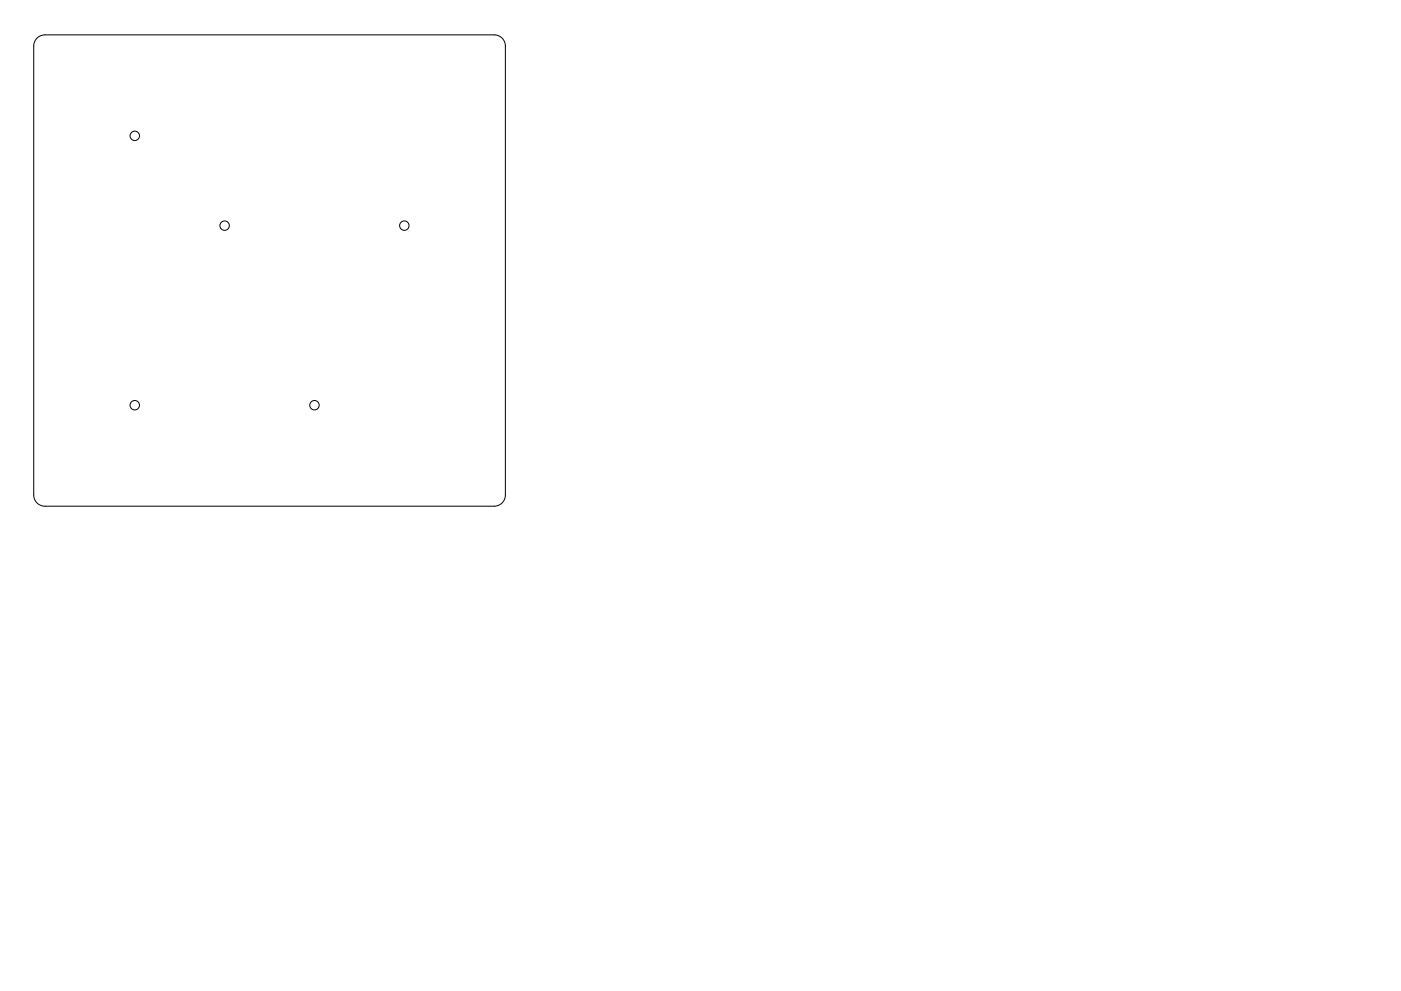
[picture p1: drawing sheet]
<svg xmlns="http://www.w3.org/2000/svg" width="297mm" height="210mm" viewBox="0 0 297 210" stroke-linecap="round" stroke-linejoin="round" font-family="sans-serif">
<g fill="none" stroke="#000" stroke-width=".21">
<path d="M7.8 8.1l.7-.5 1-.2h95.3a2.37 2.37 0 0 1 2.3 2.4v95.2a2.37 2.37 0 0 1-2.3 2.4h-95.3a2.37 2.37 0 0 1-2.4-2.4v-95.2l.3-1z"/>
<circle cx="28.6" cy="28.8" r="1"/>
<circle cx="47.6" cy="47.9" r="1"/>
<circle cx="85.7" cy="47.9" r="1"/>
<circle cx="28.6" cy="86" r="1"/>
<circle cx="66.7" cy="86" r="1"/>
</g>
</svg>
